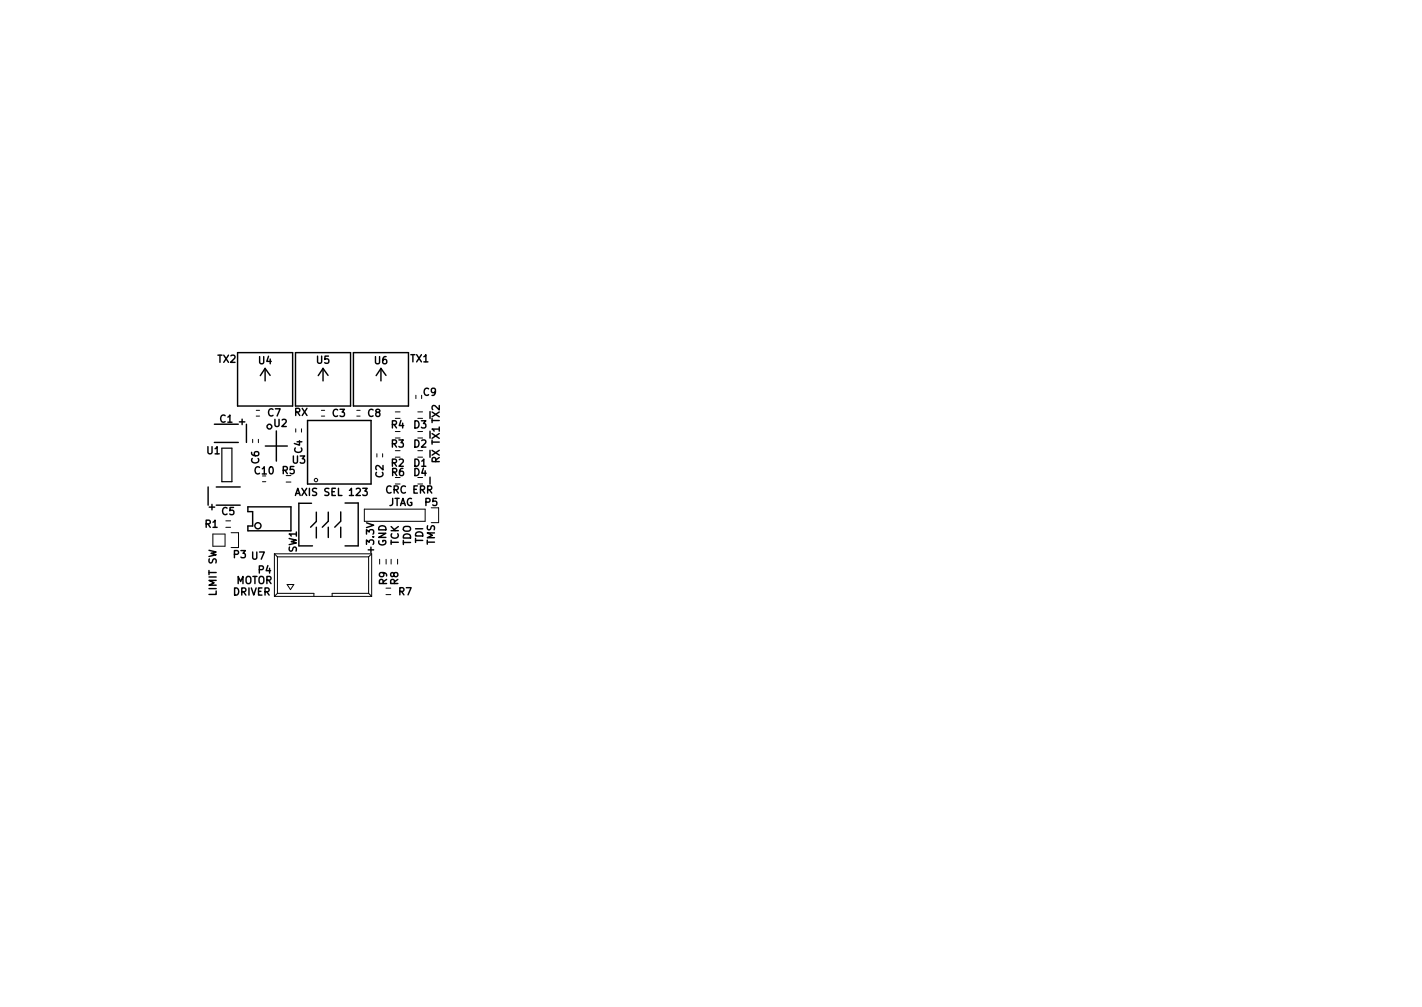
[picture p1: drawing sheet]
<svg xmlns="http://www.w3.org/2000/svg" width="297mm" height="210mm" viewBox="0 0 297 210" stroke-linecap="round" stroke-linejoin="round" font-family="sans-serif">
<defs><g id="words">
<g font-size="2.1">
<text x="45.5" y="75.7">TX2</text>
<text x="54" y="76">U4</text>
<text x="66.1" y="75.9">U5</text>
<text x="78.2" y="76">U6</text>
<text x="85.8" y="75.6">TX1</text>
<text x="88.4" y="82.6">C9</text>
<text x="45.9" y="88.2">C1 +</text>
<text x="55.9" y="86.9">C7</text>
<text x="57.2" y="89.1">U2</text>
<text x="61.4" y="86.8">RX</text>
<text x="69.4" y="87">C3</text>
<text x="76.8" y="87">C8</text>
<text x="81.7" y="89.4">R4</text>
<text x="86.4" y="89.4">D3</text>
<text x="43.2" y="94.8">U1</text>
<text x="63.1" y="94.6" transform="rotate(-90 63.1 94.6)">C4</text>
<text x="81.7" y="93.4">R3</text>
<text x="86.4" y="93.4">D2</text>
<text x="53.3" y="99">C10</text>
<text x="54.1" y="96.8" transform="rotate(-90 54.1 96.8)">C6</text>
<text x="58.9" y="99">R5</text>
<text x="61.1" y="96.8">U3</text>
<text x="80.1" y="99.7" transform="rotate(-90 80.1 99.7)">C2</text>
<text x="81.7" y="97.4">R2</text>
<text x="81.8" y="99.4">R6</text>
<text x="86.4" y="97.4">D1</text>
<text x="86.4" y="99.4">D4</text>
<text x="91.8" y="96.7" transform="rotate(-90 91.8 96.7)">RX TX1 TX2</text>
<text x="43.7" y="106.5">+</text>
<text x="46.3" y="107.5">C5</text>
<text x="62.5" y="103.5">AXIS SEL 123</text>
<text x="80.7" y="103">CRC ERR</text>
<text x="81" y="105.6">JTAG</text>
<text x="88.8" y="105.6">P5</text>
<text x="42.8" y="110.2">R1</text>
<text x="83.3" y="113.9" transform="rotate(-90 83.3 113.9)">TCK</text>
<text x="85.8" y="113.9" transform="rotate(-90 85.8 113.9)">TDO</text>
<text x="88.4" y="113.4" transform="rotate(-90 88.4 113.4)">TDI</text>
<text x="90.8" y="113.8" transform="rotate(-90 90.8 113.8)">TMS</text>
<text x="48.8" y="116.5">P3 U7</text>
<text x="54" y="119.7">P4</text>
<text x="62" y="115.3" transform="rotate(-90 62 115.3)">SW1</text>
<text x="78.1" y="115.1" transform="rotate(-90 78.1 115.1)">+3.3V</text>
<text x="80.7" y="114.1" transform="rotate(-90 80.7 114.1)">GND</text>
<text x="45.2" y="124.3" transform="rotate(-90 45.2 124.3)">LIMIT SW</text>
<text x="48.6" y="124.3">DRIVER</text>
<text x="49" y="121.9">MOTOR</text>
<text x="80.8" y="122.1" transform="rotate(-90 80.8 122.1)">R9</text>
<text x="83.2" y="122.1" transform="rotate(-90 83.2 122.1)">R8</text>
<text x="83.3" y="124.3">R7</text>
</g>
</g></defs>
<g fill="none" stroke="#000" stroke-width=".3">
<path d="M49.6 73.6h11.5v11.2h-11.5zM55.4 76.9l1 1.5M55.4 76.9v2.6M55.4 76.9l-1 1.5M61.7 73.6h11.5v11.2h-11.5zM67.5 76.9l1 1.5M67.5 76.9v2.6M67.5 76.9l-1 1.5M73.8 73.6h11.5v11.2h-11.5zM79.6 76.9l1 1.5M79.6 76.9v2.6M79.6 76.9l-1 1.5"/>
<path d="M44.8 92.4h5M44.8 88.6h5M51.5 88.6v3.8M55.4 93.1h4.6M57.7 90v6.3M64.2 87.8h13.3v13.3h-13.3zM89.8 99.6v1.5M43.5 101.7v3.8M45.2 105.5h5M45.2 101.7h5M51.8 105.8h9v5h-9v-1h1v-3h-1zM61.7 103.5l.5-1.5 .5 1.5"/>
<path d="M65.1 105.1h-2.7v8.9h2.9M66.1 106.9v2l-1.2 1.2M66.1 110.1v2.2M68.6 106.9v1.9l-1.3 1.3M68.6 110.1v2.1M71.2 106.9v1.9M71.2 110.1v2.1M71.2 108.8l-1.3 1.3M72.1 105h2.7v9h-2.7"/>
<circle cx="56.3" cy="89.1" r=".5"/>
<circle cx="53.9" cy="109.8" r=".64"/>
</g>
<g fill="none" stroke="#000" stroke-width=".21">
<path d="M52.8 91.7v.7M53.5 85.7h.7M53.5 86.9h.7M54 91.7v.7M61.8 89.5v.7M63 89.5v.7M67.1 85.7h.7M67.1 86.9h.7M74.5 85.7h.7M74.5 86.9h.7M78.7 94.7v.7M79.9 94.7v.7"/>
<path d="M82.6 86h1M86.9 82.5v.7M87.3 86h1M44.5 111.5h2.5v2.5h-2.5zM47.2 108.8h1M47.2 110.1h1M48.3 111.2h1.5v3.1M54.8 100.6h.7M57.3 115.6l.7 .7M57.3 115.6h20.3M57.3 115.6v8.9M58 116.3h19"/>
<path d="M58 116.3v7.6M59.8 100.7h1M76.1 106.3h12.7v2.5h-12.7zM77 116.3v7.6M77.6 115.6l-.6 .7M77.6 115.6v8.9M79.3 116.8v1M80.7 116.8v1M81.7 116.8v1M83.1 116.8v1M91.6 106v3.1h-1.5M57.3 124.5h20.3"/>
<path d="M58 123.9l-.7 .6M58 123.9h7.6v.6M60 122h1.4l-.7 1.1zM77 123.9l.6 .6M77 123.9h-7.6v.6M80.6 122.8h1M80.6 124.2h1"/>
<circle cx="66" cy="100.2" r=".36"/>
</g>
<path d="M46.3 93.6h2.1v7h-2.1z" fill="none" stroke="#000" stroke-width=".25"/>
<use href="#words"/>
</svg>
